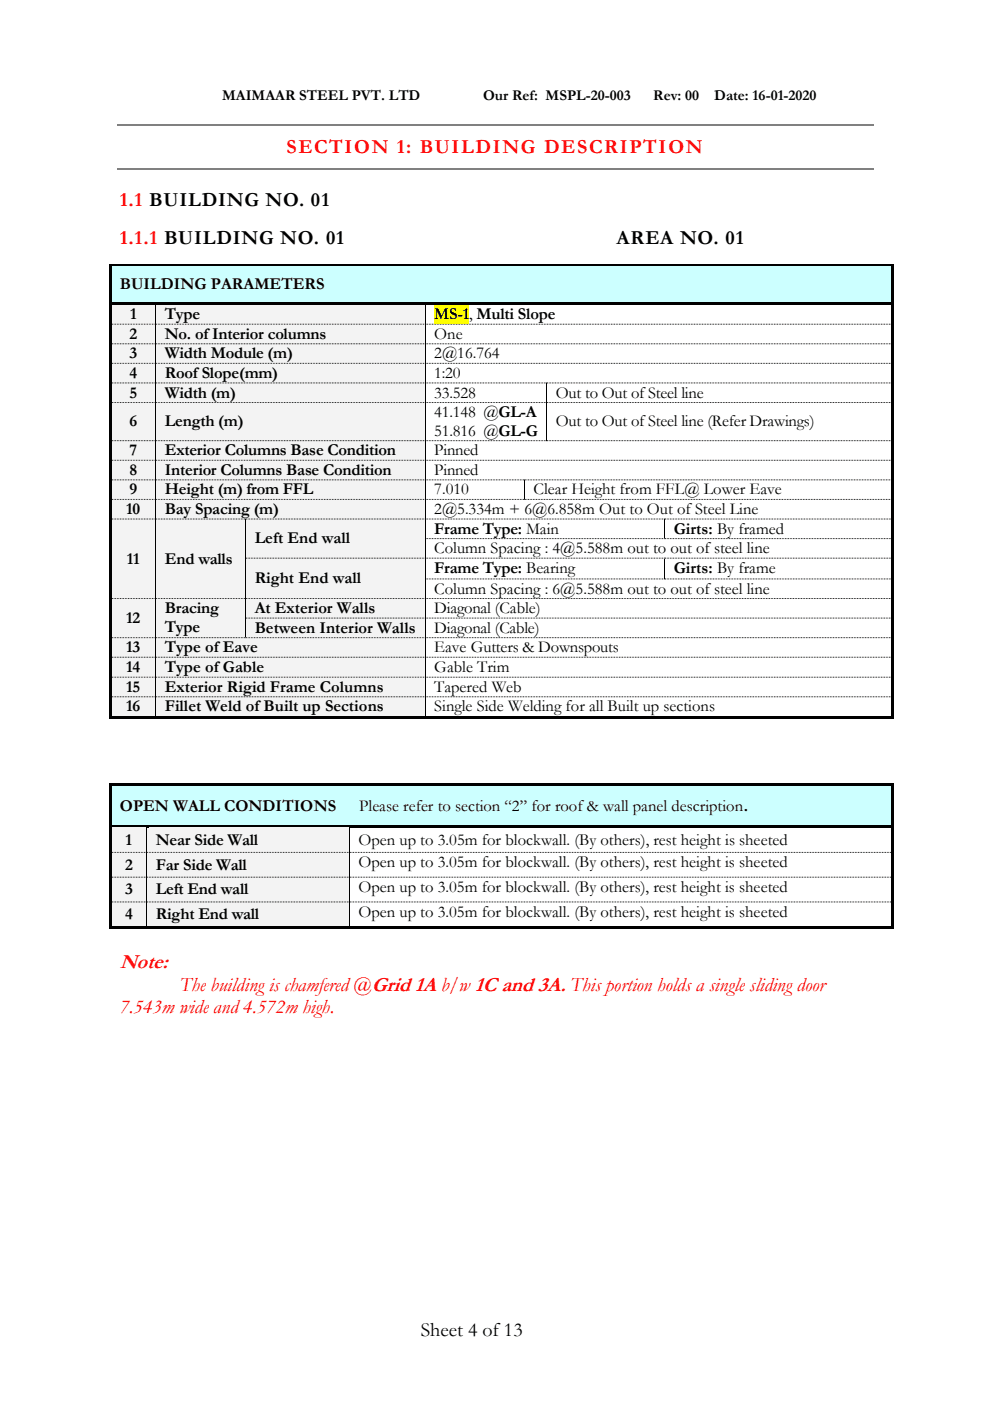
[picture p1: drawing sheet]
<svg xmlns="http://www.w3.org/2000/svg" width="210mm" height="297mm" viewBox="0 0 210 297" stroke-linecap="round" stroke-linejoin="round" font-family="sans-serif">
<defs><g id="words">
<text font-size="4.5" fill="#f00" x="25.4" y="205.3">Note:</text>
<g font-size="4.2" fill="#f00">
<text x="60.8" y="32.4">SECTION 1: BUILDING DESCRIPTION</text>
<text x="25.4" y="43.7">1.1 BUILDING NO. 01</text>
<text x="25.4" y="51.7">1.1.1 BUILDING NO. 01</text>
<text x="25.4" y="214.8">7.543m wide and4.572m high.</text>
<text x="38.1" y="210">The building is chamfered @Grid 1A b/w 1C and 3A. This portion holds a single sliding door</text>
</g>
<g font-size="4.2">
<text x="130.7" y="51.7">AREA NO. 01</text>
<text x="89.2" y="283.2">Sheet 4 of13</text>
</g>
<g font-size="3.5">
<text x="25.4" y="61.3">BUILDING PARAMETERS</text>
<text x="27.4" y="71.8">2</text>
<text x="27.6" y="67.7">1</text>
<text x="34.9" y="67.7">Type</text>
<text x="34.9" y="71.8">No. of Interior columns</text>
<text x="92.1" y="67.7">MS-1</text>
<text x="92.1" y="71.8">One</text>
<text x="99.5" y="67.7">,</text>
<text x="101" y="67.7">Multi Slope</text>
<text x="27.4" y="76">3</text>
<text x="34.9" y="76">Width Module (m)</text>
<text x="92.1" y="76">2@16.764</text>
<text x="27.4" y="80.1">4</text>
<text x="34.9" y="80.1">Roof Slope(mm)</text>
<text x="92.1" y="80.1">1:20</text>
<text x="27.4" y="84.3">5</text>
<text x="34.9" y="84.3">Width (m)</text>
<text x="92.1" y="84.3">33.528</text>
<text x="92.1" y="88.4">41.148 @GL-A</text>
<text x="117.8" y="84.3">Out to Out of Steel line</text>
<text x="27.4" y="90.4">6</text>
<text x="34.9" y="90.4">Length (m)</text>
<text x="92.1" y="92.4">51.816 @GL-G</text>
<text x="117.8" y="90.4">Out to Out of Steel line (Refer Drawings)</text>
<text x="27.4" y="96.5">7</text>
<text x="27.4" y="100.6">8</text>
<text x="34.9" y="96.5">Exterior Columns Base Condition</text>
<text x="34.9" y="100.6">Interior Columns Base Condition</text>
<text x="92.1" y="96.5">Pinned</text>
<text x="92.1" y="100.6">Pinned</text>
<text x="27.4" y="104.8">9</text>
<text x="34.9" y="104.8">Height (m) from FFL</text>
<text x="92.1" y="104.8">7.010</text>
<text x="113.1" y="104.8">Clear Height from FFL@ Lower Eave</text>
<text x="26.8" y="108.9">10</text>
<text x="34.9" y="108.9">Bay Spacing (m)</text>
<text x="92.1" y="108.9">2@5.334m + 6@6.858m Out to Out of Steel Line</text>
<text x="92.1" y="113.1">Frame Type: Main</text>
<text x="142.8" y="113.1">Girts: By framed</text>
<text x="26.9" y="119.4">11</text>
<text x="34.9" y="119.4">End walls</text>
<text x="54" y="115.2">Left End wall</text>
<text x="92.1" y="117.2">Column Spacing : 4@5.588m out to out of steel line</text>
<text x="54" y="123.6">Right End wall</text>
<text x="92.1" y="121.5">Frame Type: Bearing</text>
<text x="92.1" y="125.8">Column Spacing : 6@5.588m out to out of steel line</text>
<text x="142.8" y="121.5">Girts: By frame</text>
<text x="34.9" y="130">Bracing</text>
<text x="54" y="129.9">At Exterior Walls</text>
<text x="92.1" y="129.9">Diagonal (Cable)</text>
<text x="26.8" y="132">12</text>
<text x="34.9" y="134">Type</text>
<text x="54" y="134.1">Between Interior Walls</text>
<text x="92.1" y="134.1">Diagonal (Cable)</text>
<text x="26.8" y="138.2">13</text>
<text x="26.8" y="142.4">14</text>
<text x="34.9" y="138.2">Type of Eave</text>
<text x="34.9" y="142.4">Type of Gable</text>
<text x="92.1" y="138.2">Eave Gutters &amp; Downspouts</text>
<text x="92.1" y="142.4">Gable Trim</text>
<text x="26.8" y="146.6">15</text>
<text x="34.9" y="146.6">Exterior Rigid Frame Columns</text>
<text x="92.1" y="146.6">Tapered Web</text>
<text x="26.8" y="150.8">16</text>
<text x="34.9" y="150.8">Fillet Weld of Built up Sections</text>
<text x="92.1" y="150.8">Single Side Welding for all Built up sections</text>
<text x="25.4" y="171.8">OPEN WALL CONDITIONS</text>
<text x="76.1" y="171.8">Please refer to section “2” for roof &amp; wall panel description.</text>
<text x="26.6" y="179.1">1</text>
<text x="33" y="179.1">Near Side Wall</text>
<text x="76" y="179.1">Open up to 3.05m for blockwall. (By others), rest height is sheeted</text>
<text x="26.5" y="184.3">2</text>
<text x="33" y="184.3">Far Side Wall</text>
<text x="76" y="183.8">Open up to 3.05m for blockwall. (By others), rest height is sheeted</text>
<text x="26.5" y="189.6">3</text>
<text x="33" y="189.6">Left End wall</text>
<text x="76" y="189">Open up to 3.05m for blockwall. (By others), rest height is sheeted</text>
<text x="26.5" y="194.8">4</text>
<text x="33" y="194.8">Right End wall</text>
<text x="76" y="194.3">Open up to 3.05m for blockwall. (By others), rest height is sheeted</text>
</g>
<g font-size="3.2">
<text x="47.1" y="21.3">MAIMAAR STEEL PVT. LTD</text>
<text x="102.4" y="21.3">Our Ref: MSPL-20-003</text>
<text x="138.5" y="21.3">Rev: 00</text>
<text x="151.4" y="21.3">Date: 16-01-2020</text>
</g>
</g></defs>
<path d="M24.9 26.5h160.3M24.9 35.7h160.3" fill="none" stroke="#808080" stroke-width=".25"/>
<g fill="#cff">
<path d="M23.8 56.5h165.2v1.8h-165.2z" fill-rule="evenodd"/>
<path d="M23.8 58.3h1.6v4h-1.6z" fill-rule="evenodd"/>
<path d="M187.4 58.3h1.6v4h-1.6z" fill-rule="evenodd"/>
<path d="M23.8 62.3h165.2v1.8h-165.2z" fill-rule="evenodd"/>
<path d="M25.4 58.3h162v4h-162z" fill-rule="evenodd"/>
</g>
<g fill="#000">
<path d="M23.2 56h.6v.5h-.6z" fill-rule="evenodd"/>
<path d="M23.2 56h.6v.5h-.6z" fill-rule="evenodd"/>
<path d="M23.8 56h165.2v.5h-165.2z" fill-rule="evenodd"/>
<path d="M189 56h.5v.5h-.5z" fill-rule="evenodd"/>
<path d="M189 56h.5v.5h-.5z" fill-rule="evenodd"/>
<path d="M23.2 56.5h.6v7.6h-.6z" fill-rule="evenodd"/>
<path d="M189 56.5h.5v7.6h-.5z" fill-rule="evenodd"/>
</g>
<path d="M23.8 56.5h165.2" fill="none" stroke="#cff" stroke-width=".21"/>
<g fill="#f3f3f3">
<path d="M23.8 64.7h1.6v3.9h-1.6z" fill-rule="evenodd"/>
<path d="M31.1 64.7h1.8v3.9h-1.8z" fill-rule="evenodd"/>
<path d="M25.4 64.7h5.7v3.9h-5.7z" fill-rule="evenodd"/>
<path d="M33.1 64.7h1.8v3.9h-1.8z" fill-rule="evenodd"/>
<path d="M88.2 64.7h1.9v3.9h-1.9z" fill-rule="evenodd"/>
<path d="M34.9 64.7h53.3v3.9h-53.3z" fill-rule="evenodd"/>
</g>
<path d="M92.1 64.7h7.4v3.9h-7.4z" fill-rule="evenodd" fill="#ff0"/>
<g fill="#000">
<path d="M23.2 64.1h.6v.6h-.6z" fill-rule="evenodd"/>
<path d="M23.8 64.1h9.1v.6h-9.1z" fill-rule="evenodd"/>
</g>
<path d="M23.8 64.7h9.1" fill="none" stroke="#f3f3f3" stroke-width=".21"/>
<path d="M33.1 64.7h.4z" fill-rule="evenodd" fill="#f3f3f3"/>
<g fill="#000">
<path d="M23.2 64.7h.6v3.9h-.6z" fill-rule="evenodd"/>
<path d="M32.9 64.7h.2z" fill-rule="evenodd"/>
<path d="M32.9 64.1h.6v.6h-.6z" fill-rule="evenodd"/>
<path d="M33.5 64.1h56.6v.6h-56.6z" fill-rule="evenodd"/>
<path d="M90.1 64.7h.1z" fill-rule="evenodd"/>
<path d="M90.1 64.1h.5v.6h-.5z" fill-rule="evenodd"/>
<path d="M90.6 64.1h98.4v.6h-98.4z" fill-rule="evenodd"/>
<path d="M189 64.1h.5v.6h-.5z" fill-rule="evenodd"/>
<path d="M189 64.7h.5v3.9h-.5z" fill-rule="evenodd"/>
</g>
<path d="M33.5 64.7h56.6" fill="none" stroke="#f3f3f3" stroke-width=".21"/>
<path d="M33 64.7v3.9M90.1 64.7v3.9" fill="none" stroke="#000" stroke-width=".21"/>
<g fill="#f3f3f3">
<path d="M23.8 68.8h1.6v4h-1.6z" fill-rule="evenodd"/>
<path d="M31.1 68.8h1.8v4h-1.8z" fill-rule="evenodd"/>
<path d="M25.4 68.8h5.7v4h-5.7z" fill-rule="evenodd"/>
<path d="M33.1 68.8h1.8v4h-1.8z" fill-rule="evenodd"/>
<path d="M88.2 68.8h1.9v4h-1.9z" fill-rule="evenodd"/>
<path d="M34.9 68.8h53.3v4h-53.3z" fill-rule="evenodd"/>
</g>
<g fill="#000">
<path d="M23.2 68.6h.6v.2h-.6z" fill-rule="evenodd"/>
<path d="M23.2 68.8h.6v4h-.6z" fill-rule="evenodd"/>
<path d="M32.9 68.6h.2v.2h-.2z" fill-rule="evenodd"/>
<path d="M90.1 68.6h.1v.2h-.1z" fill-rule="evenodd"/>
<path d="M189 68.6h.5v.2h-.5z" fill-rule="evenodd"/>
<path d="M189 68.8h.5v4h-.5z" fill-rule="evenodd"/>
</g>
<path d="M23.8 68.7h9.1M33.1 68.7h57M90.2 68.7h98.8" fill="none" stroke="#000" stroke-width=".21" stroke-dasharray=".2 .2" stroke-linecap="butt"/>
<path d="M33 68.8v4M90.1 68.8v4" fill="none" stroke="#000" stroke-width=".21"/>
<g fill="#f3f3f3">
<path d="M23.8 72.9h1.6v4h-1.6z" fill-rule="evenodd"/>
<path d="M31.1 72.9h1.8v4h-1.8z" fill-rule="evenodd"/>
<path d="M25.4 72.9h5.7v4h-5.7z" fill-rule="evenodd"/>
<path d="M33.1 72.9h1.8v4h-1.8z" fill-rule="evenodd"/>
<path d="M88.2 72.9h1.9v4h-1.9z" fill-rule="evenodd"/>
<path d="M34.9 72.9h53.3v4h-53.3z" fill-rule="evenodd"/>
</g>
<g fill="#000">
<path d="M23.2 72.8h.6v.1h-.6z" fill-rule="evenodd"/>
<path d="M23.2 72.9h.6v4h-.6z" fill-rule="evenodd"/>
<path d="M32.9 72.8h.2v.1h-.2z" fill-rule="evenodd"/>
<path d="M90.1 72.8h.1v.1h-.1z" fill-rule="evenodd"/>
<path d="M189 72.8h.5v.1h-.5z" fill-rule="evenodd"/>
<path d="M189 72.9h.5v4h-.5z" fill-rule="evenodd"/>
</g>
<path d="M23.8 72.9h9.1M33.1 72.9h57M90.2 72.9h98.8" fill="none" stroke="#000" stroke-width=".21" stroke-dasharray=".2 .2" stroke-linecap="butt"/>
<path d="M33 72.9v4M90.1 72.9v4" fill="none" stroke="#000" stroke-width=".21"/>
<g fill="#f3f3f3">
<path d="M23.8 77.1h1.6v4h-1.6z" fill-rule="evenodd"/>
<path d="M31.1 77.1h1.8v4h-1.8z" fill-rule="evenodd"/>
<path d="M25.4 77.1h5.7v4h-5.7z" fill-rule="evenodd"/>
<path d="M33.1 77.1h1.8v4h-1.8z" fill-rule="evenodd"/>
<path d="M88.2 77.1h1.9v4h-1.9z" fill-rule="evenodd"/>
<path d="M34.9 77.1h53.3v4h-53.3z" fill-rule="evenodd"/>
</g>
<g fill="#000">
<path d="M23.2 76.9h.6v.2h-.6z" fill-rule="evenodd"/>
<path d="M32.9 76.9h.2v.2h-.2z" fill-rule="evenodd"/>
<path d="M90.1 76.9h.1v.2h-.1z" fill-rule="evenodd"/>
<path d="M189 76.9h.5v.2h-.5z" fill-rule="evenodd"/>
<path d="M23.2 77.1h.6v4h-.6z" fill-rule="evenodd"/>
<path d="M189 77.1h.5v4h-.5z" fill-rule="evenodd"/>
</g>
<path d="M23.8 77h9.1M33.1 77h57M90.2 77h98.8" fill="none" stroke="#000" stroke-width=".21" stroke-dasharray=".2 .2" stroke-linecap="butt"/>
<path d="M33 77.1v4M90.1 77.1v4" fill="none" stroke="#000" stroke-width=".21"/>
<g fill="#f3f3f3">
<path d="M23.8 81.2h1.6v4h-1.6z" fill-rule="evenodd"/>
<path d="M31.1 81.2h1.8v4h-1.8z" fill-rule="evenodd"/>
<path d="M25.4 81.2h5.7v4h-5.7z" fill-rule="evenodd"/>
<path d="M33.1 81.2h1.8v4h-1.8z" fill-rule="evenodd"/>
<path d="M88.2 81.2h1.9v4h-1.9z" fill-rule="evenodd"/>
<path d="M34.9 81.2h53.3v4h-53.3z" fill-rule="evenodd"/>
</g>
<g fill="#000">
<path d="M23.2 81.1h.6v.1h-.6z" fill-rule="evenodd"/>
<path d="M23.2 81.2h.6v4h-.6z" fill-rule="evenodd"/>
<path d="M32.9 81.1h.2v.1h-.2z" fill-rule="evenodd"/>
<path d="M90.1 81.1h.1v.1h-.1z" fill-rule="evenodd"/>
<path d="M189 81.1h.5v.1h-.5z" fill-rule="evenodd"/>
<path d="M189 81.2h.5v4h-.5z" fill-rule="evenodd"/>
</g>
<path d="M23.8 81.2h9.1M33.1 81.2h57M90.2 81.2h25.6M115.8 81.2h.2M116 81.2h73" fill="none" stroke="#000" stroke-width=".21" stroke-dasharray=".2 .2" stroke-linecap="butt"/>
<path d="M33 81.2v4M90.1 81.2v4M115.9 81.2v4" fill="none" stroke="#000" stroke-width=".21"/>
<g fill="#f3f3f3">
<path d="M23.8 85.4h9.1v2h-9.1z" fill-rule="evenodd"/>
<path d="M23.8 87.4h1.6v3.9h-1.6z" fill-rule="evenodd"/>
<path d="M31.1 87.4h1.8v3.9h-1.8z" fill-rule="evenodd"/>
<path d="M23.8 91.3h9.1v2h-9.1z" fill-rule="evenodd"/>
<path d="M25.4 87.4h5.7v3.9h-5.7z" fill-rule="evenodd"/>
<path d="M33.1 85.4h57v2h-57z" fill-rule="evenodd"/>
<path d="M33.1 87.4h1.8v3.9h-1.8z" fill-rule="evenodd"/>
<path d="M88.2 87.4h1.9v3.9h-1.9z" fill-rule="evenodd"/>
<path d="M33.1 91.3h57v2h-57z" fill-rule="evenodd"/>
<path d="M34.9 87.4h53.3v3.9h-53.3z" fill-rule="evenodd"/>
</g>
<g fill="#000">
<path d="M23.2 85.2h.6v.2h-.6z" fill-rule="evenodd"/>
<path d="M23.2 85.4h.6v7.9h-.6z" fill-rule="evenodd"/>
<path d="M32.9 85.2h.2v.2h-.2z" fill-rule="evenodd"/>
<path d="M90.1 85.2h.1v.2h-.1z" fill-rule="evenodd"/>
<path d="M115.8 85.2h.2v.2h-.2z" fill-rule="evenodd"/>
<path d="M189 85.2h.5v.2h-.5z" fill-rule="evenodd"/>
<path d="M189 85.4h.5v7.9h-.5z" fill-rule="evenodd"/>
</g>
<path d="M23.8 85.3h9.1M33.1 85.3h57M90.2 85.3h25.6M116 85.3h73" fill="none" stroke="#000" stroke-width=".21" stroke-dasharray=".2 .2" stroke-linecap="butt"/>
<path d="M33 85.4v7.9M90.1 85.4v7.9M115.9 85.4v7.9" fill="none" stroke="#000" stroke-width=".21"/>
<g fill="#f3f3f3">
<path d="M23.8 93.5h1.6v4h-1.6z" fill-rule="evenodd"/>
<path d="M31.1 93.5h1.8v4h-1.8z" fill-rule="evenodd"/>
<path d="M25.4 93.5h5.7v4h-5.7z" fill-rule="evenodd"/>
<path d="M33.1 93.5h1.8v4h-1.8z" fill-rule="evenodd"/>
<path d="M88.2 93.5h1.9v4h-1.9z" fill-rule="evenodd"/>
<path d="M34.9 93.5h53.3v4h-53.3z" fill-rule="evenodd"/>
</g>
<g fill="#000">
<path d="M23.2 93.3h.6v.2h-.6z" fill-rule="evenodd"/>
<path d="M23.2 93.5h.6v4h-.6z" fill-rule="evenodd"/>
<path d="M32.9 93.3h.2v.2h-.2z" fill-rule="evenodd"/>
<path d="M90.1 93.3h.1v.2h-.1z" fill-rule="evenodd"/>
<path d="M189 93.3h.5v.2h-.5z" fill-rule="evenodd"/>
<path d="M189 93.5h.5v4h-.5z" fill-rule="evenodd"/>
</g>
<path d="M23.8 93.4h9.1M33.1 93.4h57M90.2 93.4h25.6M115.8 93.4h.2M116 93.4h73" fill="none" stroke="#000" stroke-width=".21" stroke-dasharray=".2 .2" stroke-linecap="butt"/>
<path d="M33 93.5v4M90.1 93.5v4" fill="none" stroke="#000" stroke-width=".21"/>
<g fill="#f3f3f3">
<path d="M23.8 97.6h1.6v4h-1.6z" fill-rule="evenodd"/>
<path d="M31.1 97.6h1.8v4h-1.8z" fill-rule="evenodd"/>
<path d="M25.4 97.6h5.7v4h-5.7z" fill-rule="evenodd"/>
<path d="M33.1 97.6h1.8v4h-1.8z" fill-rule="evenodd"/>
<path d="M88.2 97.6h1.9v4h-1.9z" fill-rule="evenodd"/>
<path d="M34.9 97.6h53.3v4h-53.3z" fill-rule="evenodd"/>
</g>
<g fill="#000">
<path d="M23.2 97.5h.6v.1h-.6z" fill-rule="evenodd"/>
<path d="M32.9 97.5h.2v.1h-.2z" fill-rule="evenodd"/>
<path d="M90.1 97.5h.1v.1h-.1z" fill-rule="evenodd"/>
<path d="M189 97.5h.5v.1h-.5z" fill-rule="evenodd"/>
<path d="M23.2 97.6h.6v4h-.6z" fill-rule="evenodd"/>
<path d="M189 97.6h.5v4h-.5z" fill-rule="evenodd"/>
</g>
<path d="M23.8 97.6h9.1M33.1 97.6h57M90.2 97.6h98.8" fill="none" stroke="#000" stroke-width=".21" stroke-dasharray=".2 .2" stroke-linecap="butt"/>
<path d="M33 97.6v4M90.1 97.6v4" fill="none" stroke="#000" stroke-width=".21"/>
<g fill="#f3f3f3">
<path d="M23.8 101.8h1.6v4h-1.6z" fill-rule="evenodd"/>
<path d="M31.1 101.8h1.8v4h-1.8z" fill-rule="evenodd"/>
<path d="M25.4 101.8h5.7v4h-5.7z" fill-rule="evenodd"/>
<path d="M33.1 101.8h1.8v4h-1.8z" fill-rule="evenodd"/>
<path d="M88.2 101.8h1.9v4h-1.9z" fill-rule="evenodd"/>
<path d="M34.9 101.8h53.3v4h-53.3z" fill-rule="evenodd"/>
</g>
<g fill="#000">
<path d="M23.2 101.6h.6v.2h-.6z" fill-rule="evenodd"/>
<path d="M23.2 101.8h.6v4h-.6z" fill-rule="evenodd"/>
<path d="M32.9 101.6h.2v.2h-.2z" fill-rule="evenodd"/>
<path d="M90.1 101.6h.1v.2h-.1z" fill-rule="evenodd"/>
<path d="M189 101.6h.5v.2h-.5z" fill-rule="evenodd"/>
<path d="M189 101.8h.5v4h-.5z" fill-rule="evenodd"/>
</g>
<path d="M23.8 101.7h9.1M33.1 101.7h57M90.2 101.7h20.9M111.1 101.7h.2M111.3 101.7h77.7" fill="none" stroke="#000" stroke-width=".21" stroke-dasharray=".2 .2" stroke-linecap="butt"/>
<path d="M33 101.8v4M90.1 101.8v4M111.2 101.8v4" fill="none" stroke="#000" stroke-width=".21"/>
<g fill="#f3f3f3">
<path d="M23.8 105.9h1.6v4h-1.6z" fill-rule="evenodd"/>
<path d="M31.1 105.9h1.8v4h-1.8z" fill-rule="evenodd"/>
<path d="M25.4 105.9h5.7v4h-5.7z" fill-rule="evenodd"/>
<path d="M33.1 105.9h1.8v4h-1.8z" fill-rule="evenodd"/>
<path d="M88.2 105.9h1.9v4h-1.9z" fill-rule="evenodd"/>
<path d="M34.9 105.9h53.3v4h-53.3z" fill-rule="evenodd"/>
</g>
<g fill="#000">
<path d="M23.2 105.8h.6v.1h-.6z" fill-rule="evenodd"/>
<path d="M23.2 105.9h.6v4h-.6z" fill-rule="evenodd"/>
<path d="M32.9 105.8h.2v.1h-.2z" fill-rule="evenodd"/>
<path d="M90.1 105.8h.1v.1h-.1z" fill-rule="evenodd"/>
<path d="M189 105.8h.5v.1h-.5z" fill-rule="evenodd"/>
<path d="M189 105.9h.5v4h-.5z" fill-rule="evenodd"/>
</g>
<path d="M23.8 105.9h9.1M33.1 105.9h57M90.2 105.9h20.9M111.1 105.9h.2M111.3 105.9h77.7" fill="none" stroke="#000" stroke-width=".21" stroke-dasharray=".2 .2" stroke-linecap="butt"/>
<path d="M33 105.9v4M90.1 105.9v4" fill="none" stroke="#000" stroke-width=".21"/>
<g fill="#f3f3f3">
<path d="M23.8 110.1h9.1v6.3h-9.1z" fill-rule="evenodd"/>
<path d="M23.8 116.4h1.6v4h-1.6z" fill-rule="evenodd"/>
<path d="M31.1 116.4h1.8v4h-1.8z" fill-rule="evenodd"/>
<path d="M23.8 120.4h9.1v6.4h-9.1z" fill-rule="evenodd"/>
<path d="M25.4 116.4h5.7v4h-5.7z" fill-rule="evenodd"/>
<path d="M33.1 110.1h19v6.3h-19z" fill-rule="evenodd"/>
<path d="M33.1 116.4h1.8v4h-1.8z" fill-rule="evenodd"/>
<path d="M50.2 116.4h1.9v4h-1.9z" fill-rule="evenodd"/>
<path d="M33.1 120.4h19v6.4h-19z" fill-rule="evenodd"/>
<path d="M34.9 116.4h15.3v4h-15.3z" fill-rule="evenodd"/>
<path d="M52.2 110.1h37.9v2.1h-37.9z" fill-rule="evenodd"/>
<path d="M52.2 112.2h1.8v3.9h-1.8z" fill-rule="evenodd"/>
<path d="M88.2 112.2h1.9v3.9h-1.9z" fill-rule="evenodd"/>
<path d="M52.2 116.1h37.9v2.1h-37.9z" fill-rule="evenodd"/>
<path d="M54 112.2h34.2v3.9h-34.2z" fill-rule="evenodd"/>
</g>
<g fill="#000">
<path d="M23.2 109.9h.6v.2h-.6z" fill-rule="evenodd"/>
<path d="M23.2 110.1h.6v4h-.6z" fill-rule="evenodd"/>
<path d="M23.2 114.1h.6v.1h-.6z" fill-rule="evenodd"/>
<path d="M23.2 114.2h.6v4h-.6z" fill-rule="evenodd"/>
<path d="M32.9 109.9h.2v.2h-.2z" fill-rule="evenodd"/>
<path d="M32.9 114.1h.2v.1h-.2z" fill-rule="evenodd"/>
<path d="M52 114.1h.2v.1h-.2z" fill-rule="evenodd"/>
<path d="M90.1 109.9h.1v.2h-.1z" fill-rule="evenodd"/>
<path d="M90.1 114.1h.1v.1h-.1z" fill-rule="evenodd"/>
<path d="M189 109.9h.5v.2h-.5z" fill-rule="evenodd"/>
<path d="M189 110.1h.5v4h-.5z" fill-rule="evenodd"/>
<path d="M189 114.1h.5v.1h-.5z" fill-rule="evenodd"/>
<path d="M189 114.2h.5v4h-.5z" fill-rule="evenodd"/>
</g>
<path d="M23.8 110h9.1M33.1 110h18.9M52 110h.2M52.2 110h37.9M90.2 110h50.6M90.2 114.1h50.6M140.8 110h.2M140.8 114.1h.2M141 110h48M141 114.1h48" fill="none" stroke="#000" stroke-width=".21" stroke-dasharray=".2 .2" stroke-linecap="butt"/>
<path d="M33 110.1v4M33 114.2v4M52.1 110.1v4M52.1 114.2v4M90.1 110.1v4M90.1 114.2v4M140.9 110.1v4" fill="none" stroke="#000" stroke-width=".21"/>
<g fill="#f3f3f3">
<path d="M52.2 118.4h37.9v2.2h-37.9z" fill-rule="evenodd"/>
<path d="M52.2 120.6h1.8v4h-1.8z" fill-rule="evenodd"/>
<path d="M88.2 120.6h1.9v4h-1.9z" fill-rule="evenodd"/>
<path d="M52.2 124.6h37.9v2.2h-37.9z" fill-rule="evenodd"/>
<path d="M54 120.6h34.2v4h-34.2z" fill-rule="evenodd"/>
</g>
<g fill="#000">
<path d="M23.2 118.2h.6v.2h-.6z" fill-rule="evenodd"/>
<path d="M32.9 118.2h.2v.2h-.2z" fill-rule="evenodd"/>
<path d="M52 118.2h.2v.2h-.2z" fill-rule="evenodd"/>
<path d="M90.1 118.2h.1v.2h-.1z" fill-rule="evenodd"/>
<path d="M189 118.2h.5v.2h-.5z" fill-rule="evenodd"/>
<path d="M23.2 118.4h.6v4.2h-.6z" fill-rule="evenodd"/>
<path d="M23.2 122.6h.6v.2h-.6z" fill-rule="evenodd"/>
<path d="M23.2 122.8h.6v4h-.6z" fill-rule="evenodd"/>
<path d="M32.9 122.6h.2v.2h-.2z" fill-rule="evenodd"/>
<path d="M52 122.6h.2v.2h-.2z" fill-rule="evenodd"/>
<path d="M90.1 122.6h.1v.2h-.1z" fill-rule="evenodd"/>
<path d="M189 118.4h.5v4.2h-.5z" fill-rule="evenodd"/>
<path d="M189 122.6h.5v.2h-.5z" fill-rule="evenodd"/>
<path d="M189 122.8h.5v4h-.5z" fill-rule="evenodd"/>
</g>
<path d="M52.2 118.3h37.9M90.2 118.3h50.6M140.8 118.3h.2M141 118.3h48M90.2 122.7h50.6M140.8 122.7h.2M141 122.7h48" fill="none" stroke="#000" stroke-width=".21" stroke-dasharray=".2 .2" stroke-linecap="butt"/>
<path d="M33 118.4v4.2M52.1 118.4v4.2M90.1 118.4v4.2M140.9 118.4v4.2M33 122.8v4M52.1 122.8v4M90.1 122.8v4" fill="none" stroke="#000" stroke-width=".21"/>
<g fill="#f3f3f3">
<path d="M23.8 126.9h9.1v2.1h-9.1z" fill-rule="evenodd"/>
<path d="M23.8 129h1.6v4h-1.6z" fill-rule="evenodd"/>
<path d="M31.1 129h1.8v4h-1.8z" fill-rule="evenodd"/>
<path d="M23.8 133h9.1v2.1h-9.1z" fill-rule="evenodd"/>
<path d="M25.4 129h5.7v4h-5.7z" fill-rule="evenodd"/>
</g>
<path d="M33.1 127h18.9" fill="none" stroke="#f3f3f3" stroke-width=".21"/>
<g fill="#f3f3f3">
<path d="M33.1 127h1.8v8h-1.8z" fill-rule="evenodd"/>
<path d="M50.2 127h1.8v8h-1.8z" fill-rule="evenodd"/>
</g>
<path d="M33.1 135h18.9" fill="none" stroke="#f3f3f3" stroke-width=".21"/>
<g fill="#f3f3f3">
<path d="M34.9 127h15.3v4h-15.3z" fill-rule="evenodd"/>
<path d="M34.9 131h15.3v4h-15.3z" fill-rule="evenodd"/>
<path d="M52.2 126.9h1.8v4h-1.8z" fill-rule="evenodd"/>
<path d="M88.2 126.9h1.9v4h-1.9z" fill-rule="evenodd"/>
<path d="M54 126.9h34.2v4h-34.2z" fill-rule="evenodd"/>
</g>
<g fill="#000">
<path d="M23.2 126.8h.6v.1h-.6z" fill-rule="evenodd"/>
<path d="M23.2 126.9h.6v4h-.6z" fill-rule="evenodd"/>
<path d="M32.9 126.8h.2v.1h-.2z" fill-rule="evenodd"/>
<path d="M52 126.8h.2v.1h-.2z" fill-rule="evenodd"/>
<path d="M90.1 126.8h.1v.1h-.1z" fill-rule="evenodd"/>
<path d="M189 126.8h.5v.1h-.5z" fill-rule="evenodd"/>
<path d="M189 126.9h.5v4h-.5z" fill-rule="evenodd"/>
</g>
<path d="M23.8 126.8h9.1M33.1 126.8h18.9M52.2 126.8h37.9M90.2 126.8h98.8" fill="none" stroke="#000" stroke-width=".21" stroke-dasharray=".2 .2" stroke-linecap="butt"/>
<path d="M33 126.9v4M52.1 126.9v4M90.1 126.9v4" fill="none" stroke="#000" stroke-width=".21"/>
<g fill="#f3f3f3">
<path d="M52.2 131.1h1.8v4h-1.8z" fill-rule="evenodd"/>
<path d="M88.2 131.1h1.9v4h-1.9z" fill-rule="evenodd"/>
<path d="M54 131.1h34.2v4h-34.2z" fill-rule="evenodd"/>
</g>
<g fill="#000">
<path d="M23.2 130.9h.6v.2h-.6z" fill-rule="evenodd"/>
<path d="M23.2 131.1h.6v4h-.6z" fill-rule="evenodd"/>
<path d="M32.9 130.9h.2v.2h-.2z" fill-rule="evenodd"/>
<path d="M52 130.9h.2v.2h-.2z" fill-rule="evenodd"/>
<path d="M90.1 130.9h.1v.2h-.1z" fill-rule="evenodd"/>
<path d="M189 130.9h.5v.2h-.5z" fill-rule="evenodd"/>
<path d="M189 131.1h.5v4h-.5z" fill-rule="evenodd"/>
</g>
<path d="M52.2 131h37.9M90.2 131h98.8" fill="none" stroke="#000" stroke-width=".21" stroke-dasharray=".2 .2" stroke-linecap="butt"/>
<path d="M33 131.1v4M52.1 131.1v4M90.1 131.1v4" fill="none" stroke="#000" stroke-width=".21"/>
<g fill="#f3f3f3">
<path d="M23.8 135.2h1.6v4h-1.6z" fill-rule="evenodd"/>
<path d="M31.1 135.2h1.8v4h-1.8z" fill-rule="evenodd"/>
<path d="M25.4 135.2h5.7v4h-5.7z" fill-rule="evenodd"/>
<path d="M33.1 135.2h1.8v4h-1.8z" fill-rule="evenodd"/>
<path d="M88.2 135.2h1.9v4h-1.9z" fill-rule="evenodd"/>
<path d="M34.9 135.2h53.3v4h-53.3z" fill-rule="evenodd"/>
</g>
<g fill="#000">
<path d="M23.2 135.1h.6v.1h-.6z" fill-rule="evenodd"/>
<path d="M23.2 135.2h.6v4h-.6z" fill-rule="evenodd"/>
<path d="M32.9 135.1h.2v.1h-.2z" fill-rule="evenodd"/>
<path d="M90.1 135.1h.1v.1h-.1z" fill-rule="evenodd"/>
<path d="M189 135.1h.5v.1h-.5z" fill-rule="evenodd"/>
<path d="M189 135.2h.5v4h-.5z" fill-rule="evenodd"/>
</g>
<path d="M23.8 135.1h9.1M33.1 135.1h18.9M52 135.1h.2M52.2 135.1h37.9M90.2 135.1h98.8" fill="none" stroke="#000" stroke-width=".21" stroke-dasharray=".2 .2" stroke-linecap="butt"/>
<path d="M33 135.2v4M90.1 135.2v4" fill="none" stroke="#000" stroke-width=".21"/>
<path d="M23.8 139.4h9.1" fill="none" stroke="#f3f3f3" stroke-width=".21"/>
<g fill="#f3f3f3">
<path d="M23.8 139.4h1.6v4h-1.6z" fill-rule="evenodd"/>
<path d="M31.1 139.4h1.8v4h-1.8z" fill-rule="evenodd"/>
</g>
<path d="M23.8 143.4h9.1" fill="none" stroke="#f3f3f3" stroke-width=".21"/>
<path d="M25.4 139.4h5.7v4h-5.7z" fill-rule="evenodd" fill="#f3f3f3"/>
<path d="M33.1 139.4h57" fill="none" stroke="#f3f3f3" stroke-width=".21"/>
<g fill="#f3f3f3">
<path d="M33.1 139.4h1.8v4h-1.8z" fill-rule="evenodd"/>
<path d="M88.2 139.4h1.9v4h-1.9z" fill-rule="evenodd"/>
</g>
<path d="M33.1 143.4h57" fill="none" stroke="#f3f3f3" stroke-width=".21"/>
<path d="M34.9 139.4h53.3v4h-53.3z" fill-rule="evenodd" fill="#f3f3f3"/>
<g fill="#000">
<path d="M23.2 139.2h.6v.2h-.6z" fill-rule="evenodd"/>
<path d="M32.9 139.2h.2v.2h-.2z" fill-rule="evenodd"/>
<path d="M90.1 139.2h.1v.2h-.1z" fill-rule="evenodd"/>
<path d="M189 139.2h.5v.2h-.5z" fill-rule="evenodd"/>
<path d="M23.2 139.4h.6v4h-.6z" fill-rule="evenodd"/>
<path d="M189 139.4h.5v4h-.5z" fill-rule="evenodd"/>
</g>
<path d="M23.8 139.3h9.1M33.1 139.3h57M90.2 139.3h98.8" fill="none" stroke="#000" stroke-width=".21" stroke-dasharray=".2 .2" stroke-linecap="butt"/>
<path d="M33 139.4v4M90.1 139.4v4" fill="none" stroke="#000" stroke-width=".21"/>
<g fill="#f3f3f3">
<path d="M23.8 143.6h1.6v4h-1.6z" fill-rule="evenodd"/>
<path d="M31.1 143.6h1.8v4h-1.8z" fill-rule="evenodd"/>
<path d="M25.4 143.6h5.7v4h-5.7z" fill-rule="evenodd"/>
<path d="M33.1 143.6h1.8v4h-1.8z" fill-rule="evenodd"/>
<path d="M88.2 143.6h1.9v4h-1.9z" fill-rule="evenodd"/>
<path d="M34.9 143.6h53.3v4h-53.3z" fill-rule="evenodd"/>
</g>
<g fill="#000">
<path d="M23.2 143.4h.6v.2h-.6z" fill-rule="evenodd"/>
<path d="M23.2 143.6h.6v4h-.6z" fill-rule="evenodd"/>
<path d="M32.9 143.4h.2v.2h-.2z" fill-rule="evenodd"/>
<path d="M90.1 143.4h.1v.2h-.1z" fill-rule="evenodd"/>
<path d="M189 143.4h.5v.2h-.5z" fill-rule="evenodd"/>
<path d="M189 143.6h.5v4h-.5z" fill-rule="evenodd"/>
</g>
<path d="M23.8 143.5h9.1M33.1 143.5h57M90.2 143.5h98.8" fill="none" stroke="#000" stroke-width=".21" stroke-dasharray=".2 .2" stroke-linecap="butt"/>
<path d="M33 143.6v4M90.1 143.6v4" fill="none" stroke="#000" stroke-width=".21"/>
<g fill="#f3f3f3">
<path d="M23.8 147.8h1.6v3.9h-1.6z" fill-rule="evenodd"/>
<path d="M31.1 147.8h1.8v3.9h-1.8z" fill-rule="evenodd"/>
<path d="M25.4 147.8h5.7v3.9h-5.7z" fill-rule="evenodd"/>
<path d="M33.1 147.8h1.8v3.9h-1.8z" fill-rule="evenodd"/>
<path d="M88.2 147.8h1.9v3.9h-1.9z" fill-rule="evenodd"/>
<path d="M34.9 147.8h53.3v3.9h-53.3z" fill-rule="evenodd"/>
</g>
<g fill="#000">
<path d="M23.2 147.6h.6v.2h-.6z" fill-rule="evenodd"/>
<path d="M23.2 147.8h.6v3.9h-.6z" fill-rule="evenodd"/>
<path d="M23.2 151.7h.6v.5h-.6z" fill-rule="evenodd"/>
<path d="M23.2 151.7h.6v.5h-.6z" fill-rule="evenodd"/>
<path d="M23.8 151.7h9.1v.5h-9.1z" fill-rule="evenodd"/>
<path d="M32.9 147.6h.2v.2h-.2z" fill-rule="evenodd"/>
<path d="M32.9 151.7h.6v.5h-.6z" fill-rule="evenodd"/>
<path d="M33.5 151.7h56.6v.5h-56.6z" fill-rule="evenodd"/>
<path d="M90.1 147.6h.1v.2h-.1z" fill-rule="evenodd"/>
<path d="M90.1 151.7h.5v.5h-.5z" fill-rule="evenodd"/>
<path d="M90.6 151.7h98.4v.5h-98.4z" fill-rule="evenodd"/>
<path d="M189 147.6h.5v.2h-.5z" fill-rule="evenodd"/>
<path d="M189 147.8h.5v3.9h-.5z" fill-rule="evenodd"/>
<path d="M189 151.7h.5v.5h-.5z" fill-rule="evenodd"/>
<path d="M189 151.7h.5v.5h-.5z" fill-rule="evenodd"/>
</g>
<path d="M23.8 147.7h9.1M33.1 147.7h57M90.2 147.7h98.8" fill="none" stroke="#000" stroke-width=".21" stroke-dasharray=".2 .2" stroke-linecap="butt"/>
<path d="M33 147.8v3.9M90.1 147.8v3.9" fill="none" stroke="#000" stroke-width=".21"/>
<g fill="#cff">
<path d="M23.8 166.6h50.3v2.2h-50.3z" fill-rule="evenodd"/>
<path d="M23.8 168.8h1.6v4h-1.6z" fill-rule="evenodd"/>
<path d="M72.2 168.8h1.9v4h-1.9z" fill-rule="evenodd"/>
<path d="M23.8 172.8h50.3v2.1h-50.3z" fill-rule="evenodd"/>
<path d="M25.4 168.8h46.8v4h-46.8z" fill-rule="evenodd"/>
<path d="M74.1 166.6h114.9v2.2h-114.9z" fill-rule="evenodd"/>
<path d="M74.1 168.8h2v4h-2z" fill-rule="evenodd"/>
<path d="M187.2 168.8h1.8v4h-1.8z" fill-rule="evenodd"/>
<path d="M74.1 172.8h114.9v2.1h-114.9z" fill-rule="evenodd"/>
<path d="M76.1 168.8h111.1v4h-111.1z" fill-rule="evenodd"/>
</g>
<g fill="#000">
<path d="M23.2 166.1h.6v.5h-.6z" fill-rule="evenodd"/>
<path d="M23.2 166.1h.6v.5h-.6z" fill-rule="evenodd"/>
<path d="M23.8 166.1h50.3v.5h-50.3z" fill-rule="evenodd"/>
</g>
<path d="M23.8 166.6h50.3" fill="none" stroke="#cff" stroke-width=".21"/>
<path d="M74.1 166.6h.5z" fill-rule="evenodd" fill="#cff"/>
<g fill="#000">
<path d="M23.2 166.6h.6v8.3h-.6z" fill-rule="evenodd"/>
<path d="M74.1 166.1h.5v.5h-.5z" fill-rule="evenodd"/>
<path d="M74.6 166.1h114.4v.5h-114.4z" fill-rule="evenodd"/>
<path d="M189 166.1h.5v.5h-.5z" fill-rule="evenodd"/>
<path d="M189 166.1h.5v.5h-.5z" fill-rule="evenodd"/>
<path d="M189 166.6h.5v8.3h-.5z" fill-rule="evenodd"/>
</g>
<path d="M74.6 166.6h114.4" fill="none" stroke="#cff" stroke-width=".21"/>
<g fill="#f3f3f3">
<path d="M23.8 175.5h7.2v.5h-7.2z" fill-rule="evenodd"/>
<path d="M23.8 176h1.6v4h-1.6z" fill-rule="evenodd"/>
<path d="M29.2 176h1.8v4h-1.8z" fill-rule="evenodd"/>
<path d="M23.8 180h7.2v.6h-7.2z" fill-rule="evenodd"/>
<path d="M25.4 176h3.8v4h-3.8z" fill-rule="evenodd"/>
<path d="M31.2 175.5h42.8v.5h-42.8z" fill-rule="evenodd"/>
<path d="M31.2 176h1.8v4h-1.8z" fill-rule="evenodd"/>
<path d="M72.2 176h1.8v4h-1.8z" fill-rule="evenodd"/>
<path d="M31.2 180h42.8v.6h-42.8z" fill-rule="evenodd"/>
<path d="M33 176h39.2v4h-39.2z" fill-rule="evenodd"/>
</g>
<g fill="#000">
<path d="M23.2 174.9h.6v.6h-.6z" fill-rule="evenodd"/>
<path d="M23.8 174.9h7.2v.6h-7.2z" fill-rule="evenodd"/>
</g>
<path d="M23.8 175.5h7.2" fill="none" stroke="#f3f3f3" stroke-width=".21"/>
<path d="M31.2 175.5h.3z" fill-rule="evenodd" fill="#f3f3f3"/>
<g fill="#000">
<path d="M31 175.5h.2z" fill-rule="evenodd"/>
<path d="M31 174.9h.5v.6h-.5z" fill-rule="evenodd"/>
<path d="M31.5 174.9h42.5v.6h-42.5z" fill-rule="evenodd"/>
<path d="M74 175.5h.2z" fill-rule="evenodd"/>
<path d="M74 174.9h.5v.6h-.5z" fill-rule="evenodd"/>
<path d="M74.2 174.9h.5v.6h-.5z" fill-rule="evenodd"/>
<path d="M74.7 174.9h114.3v.6h-114.3z" fill-rule="evenodd"/>
<path d="M189 174.9h.5v.6h-.5z" fill-rule="evenodd"/>
<path d="M23.2 175.5h.6v5.1h-.6z" fill-rule="evenodd"/>
<path d="M189 175.5h.5v5.1h-.5z" fill-rule="evenodd"/>
</g>
<path d="M31.5 175.5h42.5" fill="none" stroke="#f3f3f3" stroke-width=".21"/>
<path d="M31.1 175.5v5.1M74.1 175.5v5.1" fill="none" stroke="#000" stroke-width=".21"/>
<g fill="#f3f3f3">
<path d="M23.8 180.7h7.2v.6h-7.2z" fill-rule="evenodd"/>
<path d="M23.8 181.3h1.6v4h-1.6z" fill-rule="evenodd"/>
<path d="M29.2 181.3h1.8v4h-1.8z" fill-rule="evenodd"/>
<path d="M23.8 185.3h7.2v.5h-7.2z" fill-rule="evenodd"/>
<path d="M25.4 181.3h3.8v4h-3.8z" fill-rule="evenodd"/>
<path d="M31.2 180.7h42.8v.6h-42.8z" fill-rule="evenodd"/>
<path d="M31.2 181.3h1.8v4h-1.8z" fill-rule="evenodd"/>
<path d="M72.2 181.3h1.8v4h-1.8z" fill-rule="evenodd"/>
<path d="M31.2 185.3h42.8v.5h-42.8z" fill-rule="evenodd"/>
<path d="M33 181.3h39.2v4h-39.2z" fill-rule="evenodd"/>
</g>
<g fill="#000">
<path d="M23.2 180.6h.6v.1h-.6z" fill-rule="evenodd"/>
<path d="M23.2 180.7h.6v5.1h-.6z" fill-rule="evenodd"/>
<path d="M31 180.6h.2v.1h-.2z" fill-rule="evenodd"/>
<path d="M74 180.6h.2v.1h-.2z" fill-rule="evenodd"/>
<path d="M189 180.6h.5v.1h-.5z" fill-rule="evenodd"/>
<path d="M189 180.7h.5v5.1h-.5z" fill-rule="evenodd"/>
</g>
<path d="M23.8 180.7h7.2M31.2 180.7h42.8M74.2 180.7h114.8" fill="none" stroke="#000" stroke-width=".21" stroke-dasharray=".2 .2" stroke-linecap="butt"/>
<path d="M31.1 180.7v5.1M74.1 180.7v5.1" fill="none" stroke="#000" stroke-width=".21"/>
<g fill="#f3f3f3">
<path d="M23.8 186h7.2v.5h-7.2z" fill-rule="evenodd"/>
<path d="M23.8 186.5h1.6v4h-1.6z" fill-rule="evenodd"/>
<path d="M29.2 186.5h1.8v4h-1.8z" fill-rule="evenodd"/>
<path d="M23.8 190.5h7.2v.6h-7.2z" fill-rule="evenodd"/>
<path d="M25.4 186.5h3.8v4h-3.8z" fill-rule="evenodd"/>
<path d="M31.2 186h42.8v.5h-42.8z" fill-rule="evenodd"/>
<path d="M31.2 186.5h1.8v4h-1.8z" fill-rule="evenodd"/>
<path d="M72.2 186.5h1.8v4h-1.8z" fill-rule="evenodd"/>
<path d="M31.2 190.5h42.8v.6h-42.8z" fill-rule="evenodd"/>
<path d="M33 186.5h39.2v4h-39.2z" fill-rule="evenodd"/>
</g>
<g fill="#000">
<path d="M23.2 185.8h.6v.2h-.6z" fill-rule="evenodd"/>
<path d="M23.2 186h.6v5.1h-.6z" fill-rule="evenodd"/>
<path d="M31 185.8h.2v.2h-.2z" fill-rule="evenodd"/>
<path d="M74 185.8h.2v.2h-.2z" fill-rule="evenodd"/>
<path d="M189 185.8h.5v.2h-.5z" fill-rule="evenodd"/>
<path d="M189 186h.5v5.1h-.5z" fill-rule="evenodd"/>
</g>
<path d="M23.8 185.9h7.2M31.2 185.9h42.8M74.2 185.9h114.8" fill="none" stroke="#000" stroke-width=".21" stroke-dasharray=".2 .2" stroke-linecap="butt"/>
<path d="M31.1 186v5.1M74.1 186v5.1" fill="none" stroke="#000" stroke-width=".21"/>
<g fill="#f3f3f3">
<path d="M23.8 191.2h7.2v.6h-7.2z" fill-rule="evenodd"/>
<path d="M23.8 191.8h1.6v4h-1.6z" fill-rule="evenodd"/>
<path d="M29.2 191.8h1.8v4h-1.8z" fill-rule="evenodd"/>
<path d="M23.8 195.8h7.2v.5h-7.2z" fill-rule="evenodd"/>
<path d="M25.4 191.8h3.8v4h-3.8z" fill-rule="evenodd"/>
<path d="M31.2 191.2h42.8v.6h-42.8z" fill-rule="evenodd"/>
<path d="M31.2 191.8h1.8v4h-1.8z" fill-rule="evenodd"/>
<path d="M72.2 191.8h1.8v4h-1.8z" fill-rule="evenodd"/>
<path d="M31.2 195.8h42.8v.5h-42.8z" fill-rule="evenodd"/>
<path d="M33 191.8h39.2v4h-39.2z" fill-rule="evenodd"/>
</g>
<g fill="#000">
<path d="M23.2 191.1h.6v.1h-.6z" fill-rule="evenodd"/>
<path d="M23.2 191.2h.6v5.2h-.6z" fill-rule="evenodd"/>
<path d="M23.2 196.4h.6v.5h-.6z" fill-rule="evenodd"/>
<path d="M23.2 196.4h.6v.5h-.6z" fill-rule="evenodd"/>
<path d="M23.8 196.4h7.2v.5h-7.2z" fill-rule="evenodd"/>
<path d="M31 191.1h.2v.1h-.2z" fill-rule="evenodd"/>
<path d="M31 196.4h.5v.5h-.5z" fill-rule="evenodd"/>
<path d="M31.5 196.4h42.5v.5h-42.5z" fill-rule="evenodd"/>
<path d="M74 191.1h.2v.1h-.2z" fill-rule="evenodd"/>
<path d="M74 196.4h.5v.5h-.5z" fill-rule="evenodd"/>
<path d="M74.5 196.4h114.5v.5h-114.5z" fill-rule="evenodd"/>
<path d="M189 191.1h.5v.1h-.5z" fill-rule="evenodd"/>
<path d="M189 191.2h.5v5.2h-.5z" fill-rule="evenodd"/>
<path d="M189 196.4h.5v.5h-.5z" fill-rule="evenodd"/>
<path d="M189 196.4h.5v.5h-.5z" fill-rule="evenodd"/>
</g>
<path d="M23.8 191.2h7.2M31.2 191.2h42.8M74.2 191.2h114.8" fill="none" stroke="#000" stroke-width=".21" stroke-dasharray=".2 .2" stroke-linecap="butt"/>
<path d="M31.1 191.2v5.2M74.1 191.2v5.2" fill="none" stroke="#000" stroke-width=".21"/>
<use href="#words"/>
</svg>
